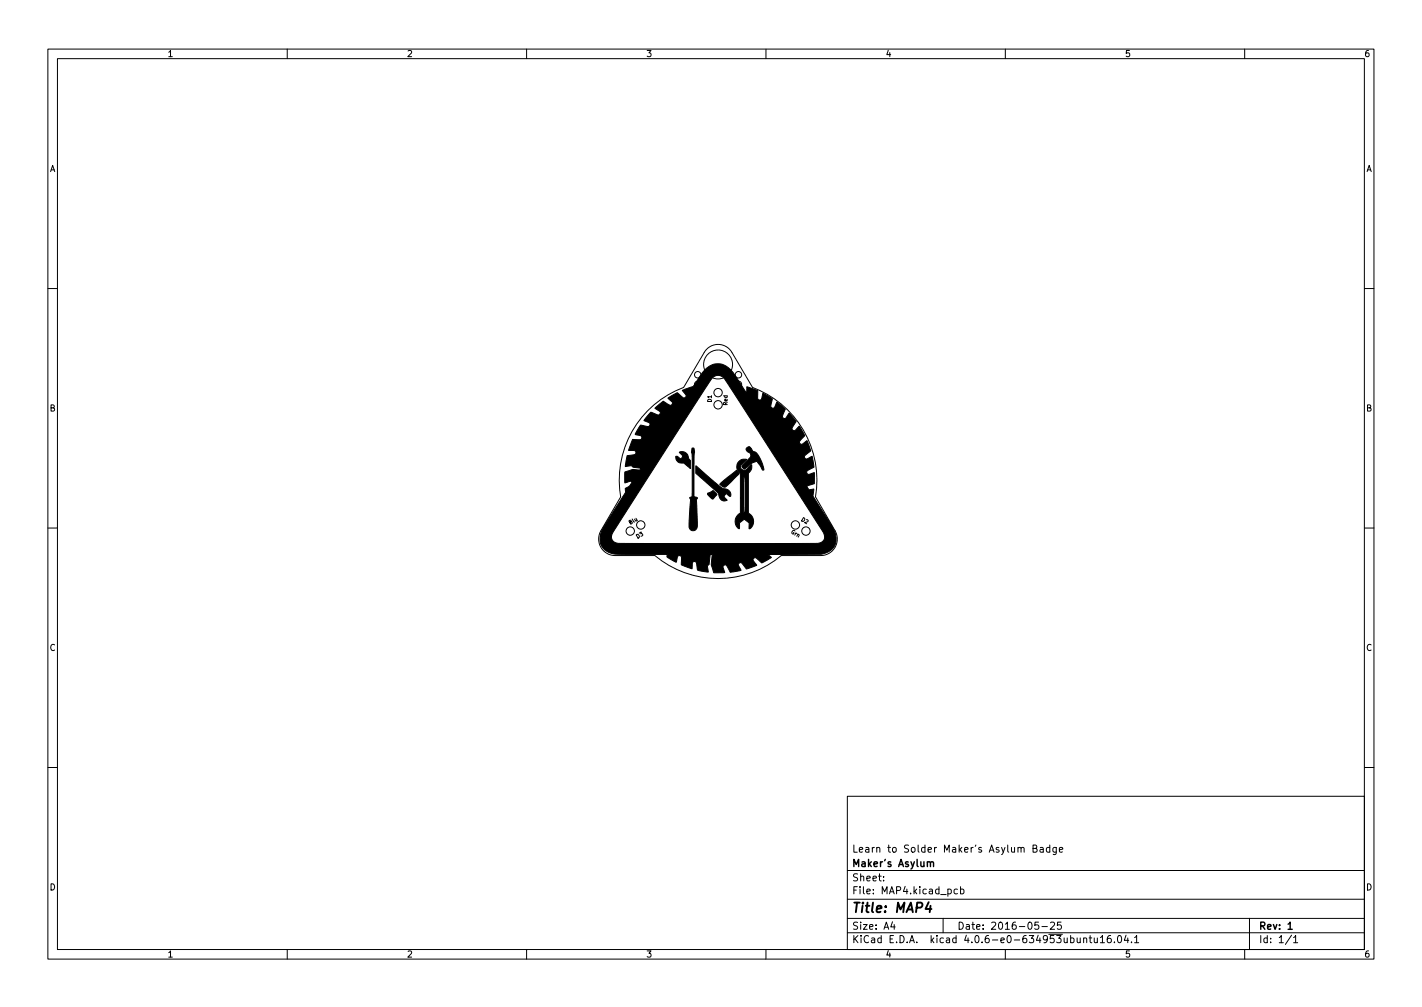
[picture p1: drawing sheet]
<svg xmlns="http://www.w3.org/2000/svg" width="297mm" height="210mm" viewBox="0 0 297 210" stroke-linecap="round" stroke-linejoin="round" font-family="sans-serif">
<defs><g id="words">
<text font-size="2.8" x="178" y="190.6">Title: MAP4</text>
<g font-size="2.1">
<text x="178" y="178">Learn to Solder Maker's Asylum Badge</text>
<text x="178" y="184">Sheet:</text>
<text x="178" y="181">Maker's Asylum</text>
<text x="178" y="186.7">File: MAP4.kicad_pcb</text>
<text x="178" y="196.9">KiCad E.D.A. kicad 4.0.6-e0-634953ubuntu16.04.1</text>
<text x="178" y="194.1">Size: A4</text>
<text x="200" y="194.1">Date: 2016-05-25</text>
<text x="263" y="194.1">Rev: 1</text>
<text x="263" y="196.9">Id: 1/1</text>
</g>
<g font-size="1.8">
<text x="35" y="11.9">1</text>
<text x="85" y="11.9">2</text>
<text x="135" y="11.9">3</text>
<text x="185" y="11.9">4</text>
<text x="235" y="11.9">5</text>
<text x="285" y="11.9">6</text>
<text x="10.3" y="35.9">A</text>
<text x="285.3" y="35.9">A</text>
<text x="10.3" y="85.9">B</text>
<text x="285.3" y="85.9">B</text>
<text x="10.3" y="135.9">C</text>
<text x="285.3" y="135.9">C</text>
<text x="10.3" y="185.9">D</text>
<text x="285.3" y="185.9">D</text>
<text x="35" y="199.9">1</text>
<text x="85" y="199.9">2</text>
<text x="135" y="199.9">3</text>
<text x="185" y="199.9">4</text>
<text x="235" y="199.9">5</text>
<text x="285" y="199.9">6</text>
</g>
<g font-size="1.1">
<text x="148.6" y="84" transform="rotate(-90 148.6 84)">D1</text>
<text x="151.9" y="84.6" transform="rotate(-90 151.9 84.6)">Red</text>
<text x="131.7" y="109.5" transform="rotate(-30 131.7 109.5)">Blu</text>
<text x="133.2" y="112.5" transform="rotate(-30 133.2 112.5)">D3</text>
<text x="165.1" y="111.3" transform="rotate(30 165.1 111.3)">Grn</text>
<text x="167.3" y="108.7" transform="rotate(30 167.3 108.7)">D2</text>
</g>
</g></defs>
<g fill="none" stroke="#000" stroke-width=".21">
<path d="M10 10.2h277v190.1h-277zM12 12.2h273v186.1h-273zM60 10.2v2M110 10.2v2M160 10.2v2M210 10.2v2M260 10.2v2M10 60.2h2M147.7 72.9a3.3 3.3 0 0 1 5.2 .7l4.3 7.3a20.7 20.7 0 0 1 13.1 22.8l4.1 7.1a3.4 3.4 0 0 1-2.9 5.2h-8.3a20.6 20.6 0 0 1-26.4 0h-8.3a3.4 3.4 0 0 1-3-5.2l4.1-7.1a20.6 20.6 0 0 1 13.2-22.8zM285 60.2h2M10 110.2h2M285 110.2h2"/>
<path d="M10 160.2h2M177 166.3h108v32h-108zM215.8 177.1h.6l.2-.2-.1-.3-.7-.2v1.5h.6l.2-.1v-.4l-.3-.3M217.3 177h.6v.9M217.9 177.3l-.5 .1-.2 .2 .2 .3h.5M219.3 177l-.4-.1-.3 .3 .1 .7h.6M219.3 176.4v1.5M220.6 176.9v1.2l-.2 .3h-.4M220.6 177l-.4-.1-.3 .3 .2 .7h.5M221.3 177.4l.7-.1-.1-.3-.4-.1-.2 .2 .1 .8h.5M285 160.2h2M60 198.3v2"/>
<path d="M110 198.3v2M160 198.3v2M177 194.8h108M177 191.8h108M177 187.8h108M177 181.8h108M184.6 183.8v.1M184.6 183v.1M186.4 192.5l-.3 1h.9M186.8 193v1M197 191.8v3M200 185.7l-.4-.1-.3 .3 .1 .7h.6"/>
<path d="M200.6 185.7l.5-.1 .3 .3-.2 .7h-.6M200.6 185.1v1.5M210 198.3v2M216.9 192.5h-.7l-.1 .7 .3-.1 .5 .1 .1 .2-.1 .5-.2 .1-.6-.1M217.6 193.5h1.2M219.4 192.7l.6-.2 .3 .5-.9 1h.9M221.6 192.5h-.7v.7l.2-.1 .5 .1 .1 .2-.1 .5-.2 .1-.5-.1M226.4 196l.2-.2 .3 .1 .1 .9M226.4 195.8v1M227.5 195.8h.6M227.7 195.3v1.3l.4 .2M228.6 195.8v1h.4l.2-.1"/>
<path d="M229.2 195.8v1M229.9 195.8l.4-.5v1.5M229.9 196.8h.8M232 195.3l-.4 .1a1.01 1.01 0 0 0 0 1.4l.5-.1v-.5l-.2-.3h-.3l-.3 .3M232.8 196.7v.1M233.6 195.4l.2-.1a.8 .8 0 0 1 .5 .8 .8 .8 0 0 1-.5 .7 1 1 0 0 1-.2-1.4zM235.2 195.3l-.3 1h.9M235.6 195.8v1M236.4 196.7v.1M237 195.8l.4-.5v1.5M237 196.8h.9M260 198.3v2"/>
<path d="M261 191.8v6.5M269.8 195.3l-1.3 1.9M270.2 195.8l.4-.5v1.5M270.2 196.8h.9"/>
<circle cx="145.7" cy="78.2" r=".67"/>
<circle cx="150" cy="76.1" r="3"/>
<circle cx="154.3" cy="78.2" r=".67"/>
<circle cx="145.7" cy="80.2" r=".67"/>
<circle cx="150" cy="84.5" r=".87"/>
<circle cx="150" cy="82" r=".87"/>
<circle cx="154.3" cy="80.2" r=".67"/>
<circle cx="131.7" cy="110.9" r=".87"/>
<circle cx="133.8" cy="109.6" r=".87"/>
<circle cx="166.2" cy="109.6" r=".87"/>
<circle cx="168.3" cy="110.9" r=".87"/>
</g>
<path d="M194.4 180.1l.2-.2 .3 .1 .1 .9M269.1 194h.8" fill="none" stroke="#000" stroke-width=".3"/>
<path d="M194 188.4l-.7 1.4h1.3M194.4 189.1l-.2 1.4" fill="none" stroke="#000" stroke-width=".4"/>
<path d="M135.8 86.2a1.09 1.09 0 0 1 1.2 .3 .52 .52 0 0 0 .9-.1 .52 .52 0 0 0-.5-.7l-.6-.5 1.8-1.4 .9 .6a.51 .51 0 0 0 .8 .1 .51 .51 0 0 0-.2-.8l-.6-.6 1.9-1.1 1.1 .9a.46 .46 0 0 0 .7 0 .46 .46 0 0 0-.1-.7l-.6-.7 1.6-.6a1.22 1.22 0 0 0 1.2-.9 8 8 0 0 1 3.9-4 3.9 3.9 0 0 1 4.2 2.2l2.6 4v-1.4l2.3 .8v.8a.82 .82 0 0 0 .3 1.1l.5-.2 .3-1.2 1.4 .8a.57 .57 0 0 1 .5 .4 .57 .57 0 0 1-.1 .6l-.1 .5a.51 .51 0 0 0 .2 .8 .51 .51 0 0 0 .7-.5l.3-.8 1.7 1.5-.5 1.3a.46 .46 0 0 0 .2 .6 .46 .46 0 0 0 .6-.3l.5-.7 1.5 1.7-.7 1.1a.47 .47 0 0 0 .1 .8 .47 .47 0 0 0 .7-.3l.5-.6 1.2 2-.7 .7a.5 .5 0 0 0-.4 .7 .5 .5 0 0 0 .7 .3l.9-.7 .8 2.1-.6 .5a.79 .79 0 0 0-.7 1.1 .6 .6 0 0 0 1-.2l.5-.2 .4 2.2-.7 .4a.78 .78 0 0 0-.8 .9 .64 .64 0 0 0 1.1 .1l.5-.2v2.3l-1.5 .5v.2a.58 .58 0 0 0 .3 .5 .58 .58 0 0 0 .6 0l.5-.1-.1 1.1a.9 .9 0 0 0 .3 1l1.5 2.4a18.2 18.2 0 0 1 2.9 5.2 3.1 3.1 0 0 1-2.6 3.8l-.5 .1-11.1 .1 .7 .6-2 1.2-.9-.9a.47 .47 0 0 0-.8-.1 .47 .47 0 0 0 .1 .7l.5 .7a1.1 1.1 0 0 1-1 .4l-.5 .2a.52 .52 0 0 1-.6 .2 .52 .52 0 0 1-.3-.5l-.3-.3a.54 .54 0 0 0-.9-.4 .54 .54 0 0 0 .1 .9l.3 .6-2.3 .4-.6-1.2a.47 .47 0 0 0-.7-.2 .47 .47 0 0 0-.1 .7l.3 .7-2.3 .1-.5-1.7 .2-2.1h-.4l-.3 2a.71 .71 0 0 0-.2 1.1v.5l-1.6-.2a.62 .62 0 0 1-.6-.2 .62 .62 0 0 1-.1-.7l-.1-.6a.48 .48 0 0 0-.6-.4 .48 .48 0 0 0-.3 .7v.8l-1.8-.6a.52 .52 0 0 1-.5-.3 .52 .52 0 0 1 0-.6 1.14 1.14 0 0 0-.2-1.2 .51 .51 0 0 0-.5 0 .51 .51 0 0 0-.2 .5l-.1 .8-1.5-.8a.53 .53 0 0 1-.4-.8h-7.6a12.9 12.9 0 0 1-4.1-.3 2.97 2.97 0 0 1-2.3-3.5h2.3v.3a1.79 1.79 0 0 0 2.2 1.2h40.4a1.53 1.53 0 0 0 1.8-.7 1.53 1.53 0 0 0-.3-1.9l-20.1-31.3a1.8 1.8 0 0 0-1.8-1.2 1.8 1.8 0 0 0-1.7 1.3l-19.5 30.4-.7 1.2-.3 .7h-2.3l.5-1.7 4.8-7.5-.1-.6a.59 .59 0 0 1 .7-.6l.7-1a1.58 1.58 0 0 0-1.5 .2l.1-2.3a4 4 0 0 1 3-.3l.2-.5h-.8a1.28 1.28 0 0 1-1.2-.5l-1.2 .2 .4-2.3 1.1-.1a.55 .55 0 0 0 .7-.5 .55 .55 0 0 0-.8-.4l-.7-.1 .8-2.3 1.3 .1a.51 .51 0 0 0 .7-.5 .51 .51 0 0 0-.7-.4l-.7-.3 .6-1 .5-.8 .7 .1a.76 .76 0 0 0 1.3-.3 1.19 1.19 0 0 0-1.1-.7l-.2-.1 .1-.1zM141.9 94.4a1.41 1.41 0 0 1 2 1.4l.3 .4v1.6l-1.4-1.1a1.3 1.3 0 0 1-1.6-1.4l.4 .1a.5 .5 0 0 0 .9 .2 .5 .5 0 0 0-.3-.8zM144.6 93.5h.2a2.84 2.84 0 0 1 .2 2v8.2l.7 .3-.2 .5 .2 4.2a1.87 1.87 0 0 1-.4 2 .99 .99 0 0 1-1.2-.2 .99 .99 0 0 1-.2-1.1l.4-4.9-.2-.6 .4-.2 .1-.2v-8.1l-.2-1zM145.4 97.2l4.3 3.9a3.2 3.2 0 0 0 2.3 1.2 .94 .94 0 0 1 .5 1.4l-.6-.5a.48 .48 0 0 0-.7 .6l.7 .6a1.23 1.23 0 0 1-1.3 0 1.23 1.23 0 0 1-.5-1.2l-4.8-4.4zM150.5 101l3.4-2.8 .4 .6a.89 .89 0 0 1-.6 .8l-.4 .4a4.6 4.6 0 0 1-2.1 1.7l-.8-.5zM154.3 96.4a1.37 1.37 0 0 1 1.6-.4l-.5 .6a.79 .79 0 0 0-.6 1.1 .79 .79 0 0 0 1.2 .3l1-1v.9l-.7 .9v8.3a1.8 1.8 0 0 1 1.2 1.6 1.8 1.8 0 0 1-1 1.7v-1.2l-1-.8-1 .8v1.2a1.82 1.82 0 0 1-1-1.7 1.82 1.82 0 0 1 1.2-1.6v-3.1h.6v2.8l.1 .3 .2-.2v-6.9a.27 .27 0 0 0 .1-.3 .27 .27 0 0 0-.3-.1l-.1 4.4h-.6v-5.2a1.62 1.62 0 0 1-.4-2.4zM156 93.5a.6 .6 0 0 1 .7-.2 .6 .6 0 0 1 .4 .6l.1 .2a2.69 2.69 0 0 1 1.8 2l.4 1.3 .1 .7h-.3l-.7-1.2a.62 .62 0 0 0-.4-.6 .62 .62 0 0 0-.7 .2l-1.5 1.2a.51 .51 0 0 1-.8-.1 .51 .51 0 0 1 .3-.8l.6-.5a1.37 1.37 0 0 0 .8-1.5l-.1-.2a.92 .92 0 0 1-.8-1zM147.9 102.9l1-.5 .5 .4a.42 .42 0 0 1 .4 .4 .42 .42 0 0 1-.4 .4l-.5 .6-.6-.4a.59 .59 0 0 1-.4-.9z" fill="#000" stroke="#000" stroke-width=".21"/>
<use href="#words"/>
</svg>
